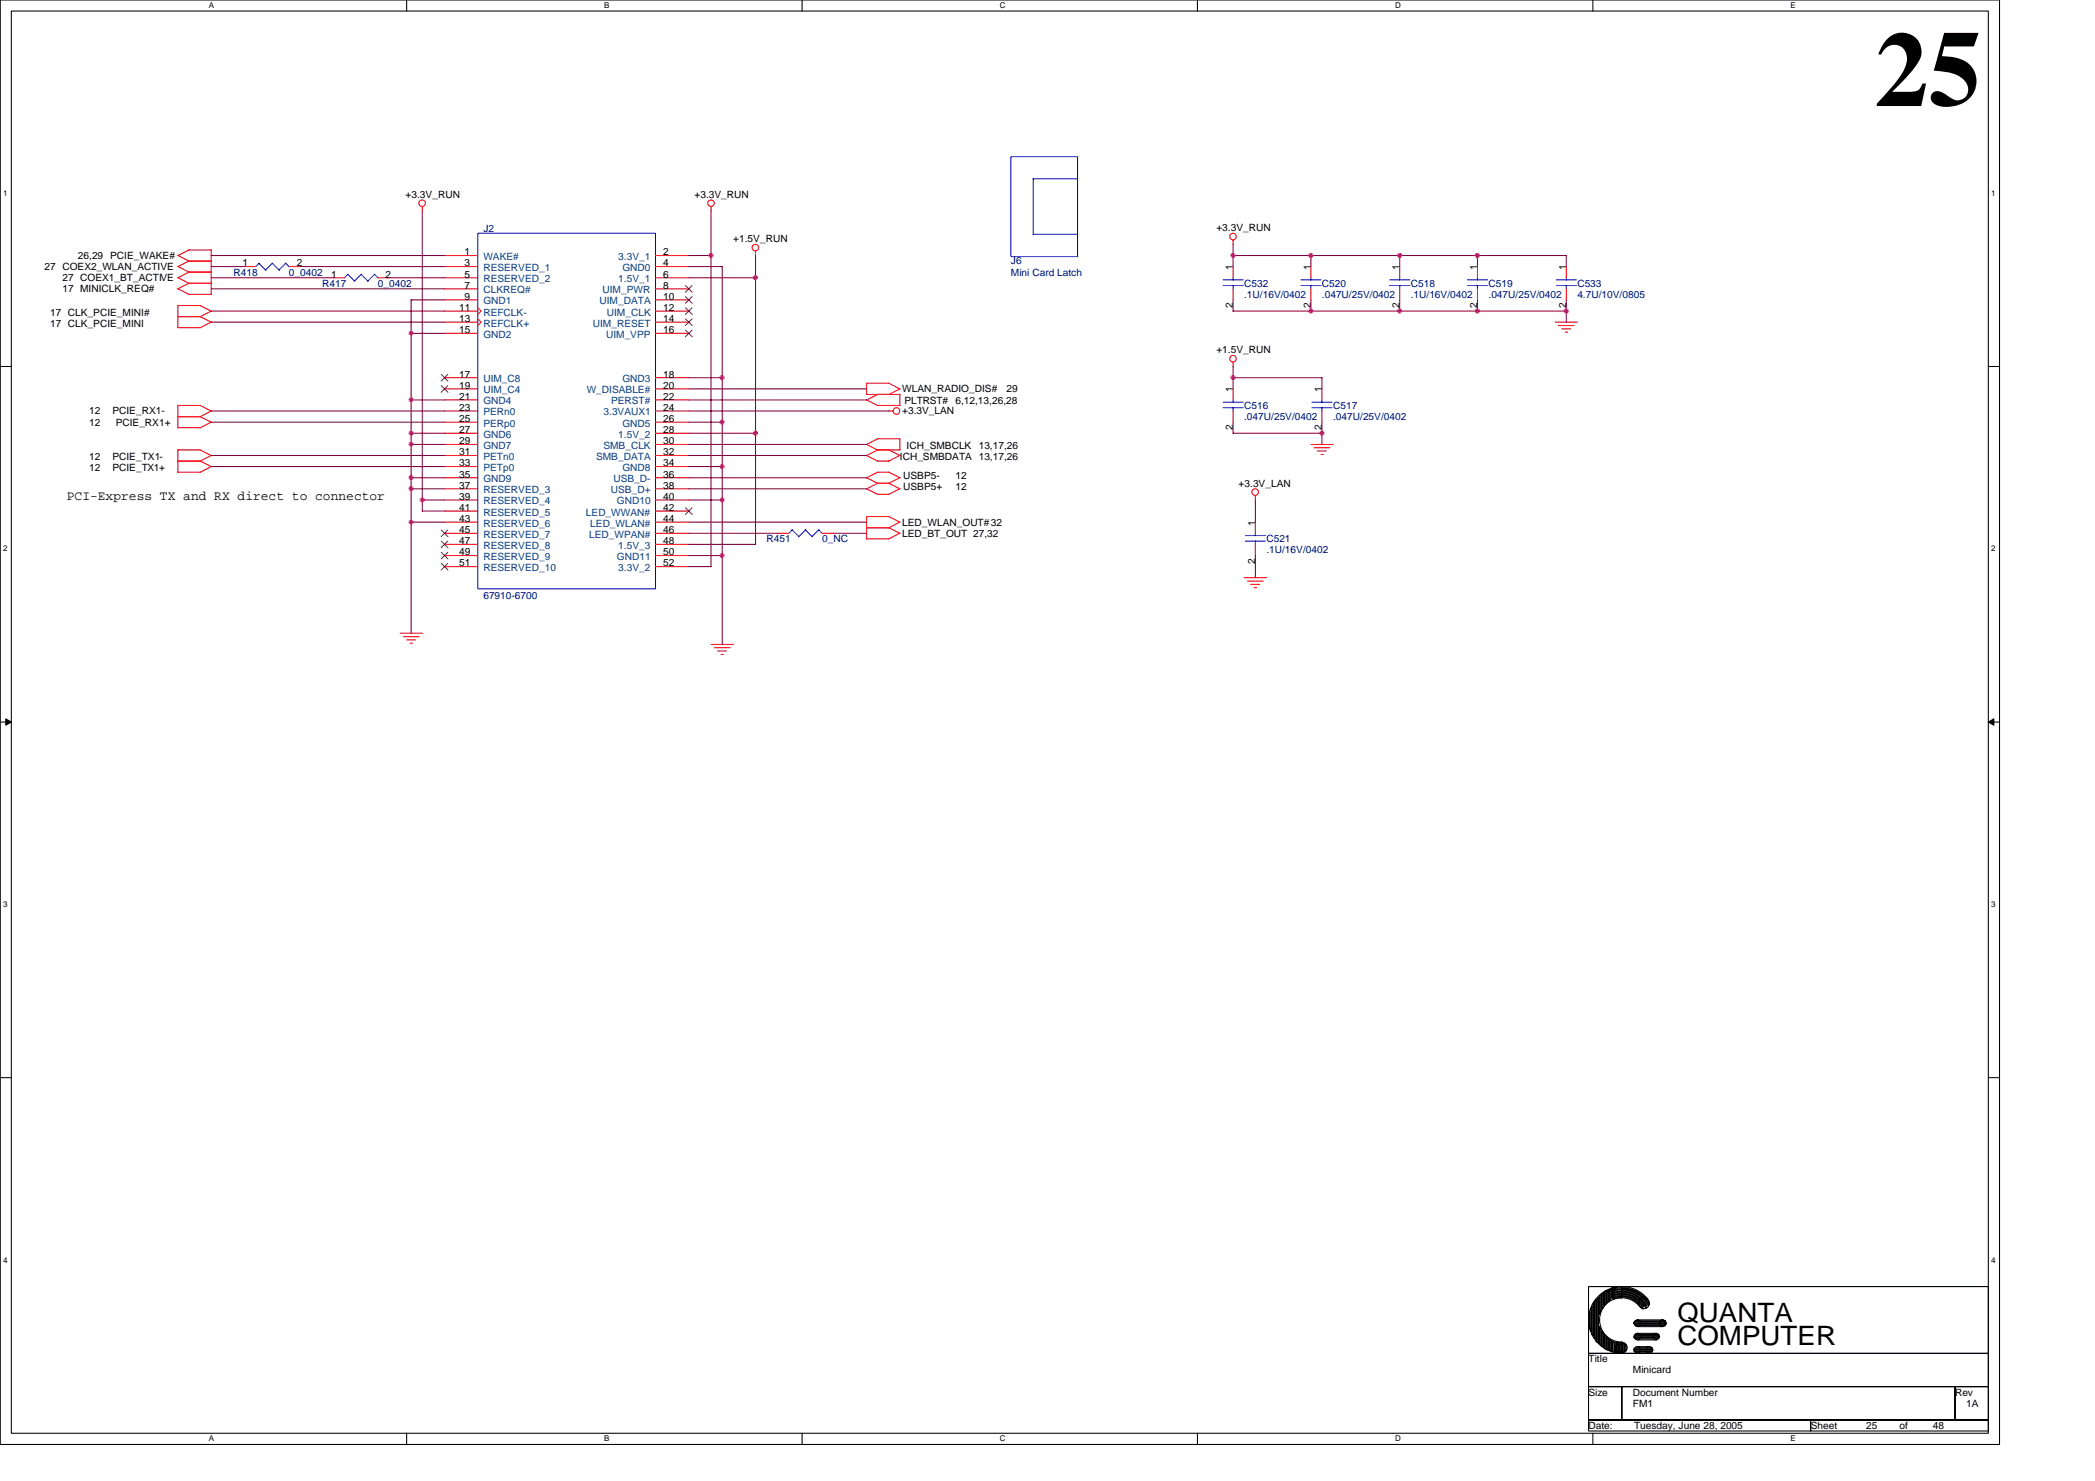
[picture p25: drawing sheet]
<svg xmlns="http://www.w3.org/2000/svg" width="297mm" height="210mm" viewBox="0 0 297 210" stroke-linecap="round" stroke-linejoin="round" font-family="sans-serif">
<defs><g id="words">
<text font-size="15.1" x="265.8" y="15">25</text>
<g font-size="3.8">
<text x="237.8" y="187.3">QUANTA</text>
<text x="237.8" y="190.7">COMPUTER</text>
</g>
<text font-size="1.9" x="9.5" y="70.8">PCI-Express TX and RX direct to connector</text>
<g font-size="1.4">
<text x="57.5" y="28">+3.3V_RUN</text>
<text x="98.5" y="28">+3.3V_RUN</text>
<text x="104" y="34.3">+1.5V_RUN</text>
<text x="172.5" y="32.8">+3.3V_RUN</text>
<text x="6.3" y="38.3">27 COEX2_WLAN_ACTIVE</text>
<text x="8.8" y="39.8">27 COEX1_BT_ACTIVE</text>
<text x="8.8" y="41.4">17 MINICLK_REQ#</text>
<text x="11" y="36.7">26,29 PCIE_WAKE#</text>
<text x="34.4" y="37.8">1</text>
<text x="42.1" y="37.8">2</text>
<text x="47" y="39.3">1</text>
<text x="54.7" y="39.3">2</text>
<text x="65.9" y="36.2">1</text>
<text x="65.9" y="37.8">3</text>
<text x="65.9" y="39.3">5</text>
<text x="65.9" y="40.9">7</text>
<text x="94" y="36.2">2</text>
<text x="94" y="37.8">4</text>
<text x="94" y="39.3">6</text>
<text x="94" y="40.9">8</text>
<text x="174.8" y="38.3" transform="rotate(-90 174.8 38.3)">1</text>
<text x="185.8" y="38.3" transform="rotate(-90 185.8 38.3)">1</text>
<text x="198.4" y="38.3" transform="rotate(-90 198.4 38.3)">1</text>
<text x="209.5" y="38.3" transform="rotate(-90 209.5 38.3)">1</text>
<text x="222.1" y="38.3" transform="rotate(-90 222.1 38.3)">1</text>
<text x="7.1" y="46.3">17 CLK_PCIE_MINI</text>
<text x="7.1" y="44.7">17 CLK_PCIE_MINI#</text>
<text x="65.1" y="44.1">11</text>
<text x="65.1" y="45.6">13</text>
<text x="65.1" y="47.2">15</text>
<text x="65.9" y="42.5">9</text>
<text x="94" y="42.5">10</text>
<text x="94" y="44.1">12</text>
<text x="94" y="45.6">14</text>
<text x="94" y="47.2">16</text>
<text x="174.8" y="43.7" transform="rotate(-90 174.8 43.7)">2</text>
<text x="185.8" y="43.7" transform="rotate(-90 185.8 43.7)">2</text>
<text x="198.4" y="43.7" transform="rotate(-90 198.4 43.7)">2</text>
<text x="209.5" y="43.7" transform="rotate(-90 209.5 43.7)">2</text>
<text x="222.1" y="43.7" transform="rotate(-90 222.1 43.7)">2</text>
<text x="65.1" y="53.5">17</text>
<text x="94" y="53.5">18</text>
<text x="172.5" y="50.1">+1.5V_RUN</text>
<text x="12.6" y="58.7">12</text>
<text x="15.9" y="58.7">PCIE_RX1-</text>
<text x="65.1" y="55.1">19</text>
<text x="65.1" y="56.7">21</text>
<text x="65.1" y="58.2">23</text>
<text x="65.1" y="59.8">25</text>
<text x="94" y="55.1">20</text>
<text x="94" y="56.7">22</text>
<text x="94" y="58.2">24</text>
<text x="94" y="59.8">26</text>
<text x="127.9" y="58.7">+3.3V_LAN</text>
<text x="127.9" y="55.6">WLAN_RADIO_DIS#</text>
<text x="128.2" y="57.3">PLTRST#</text>
<text x="135.5" y="57.3">6,12,13,26,28</text>
<text x="142.7" y="55.6">29</text>
<text x="174.8" y="55.6" transform="rotate(-90 174.8 55.6)">1</text>
<text x="187.4" y="55.6" transform="rotate(-90 187.4 55.6)">1</text>
<text x="12.6" y="65.2">12</text>
<text x="12.6" y="60.3">12</text>
<text x="15.9" y="65.2">PCIE_TX1-</text>
<text x="16.4" y="60.3">PCIE_RX1+</text>
<text x="65.1" y="61.4">27</text>
<text x="65.1" y="63">29</text>
<text x="65.1" y="64.5">31</text>
<text x="94" y="61.4">28</text>
<text x="94" y="63">30</text>
<text x="94" y="64.5">32</text>
<text x="127.6" y="65.2">ICH_SMBDATA 13,17,26</text>
<text x="128.5" y="63.6">ICH_SMBCLK</text>
<text x="138.8" y="63.6">13,17,26</text>
<text x="174.8" y="61" transform="rotate(-90 174.8 61)">2</text>
<text x="187.4" y="61" transform="rotate(-90 187.4 61)">2</text>
<text x="12.6" y="66.8">12</text>
<text x="15.9" y="66.8">PCIE_TX1+</text>
<text x="65.1" y="66.1">33</text>
<text x="65.1" y="67.7">35</text>
<text x="65.1" y="69.3">37</text>
<text x="65.1" y="70.8">39</text>
<text x="94" y="66.1">34</text>
<text x="94" y="67.7">36</text>
<text x="94" y="69.3">38</text>
<text x="94" y="70.8">40</text>
<text x="128.1" y="69.4">USBP5+</text>
<text x="128.1" y="67.9">USBP5-</text>
<text x="135.5" y="69.4">12</text>
<text x="135.5" y="67.9">12</text>
<text x="175.6" y="69">+3.3V_LAN</text>
<text x="65.1" y="72.4">41</text>
<text x="65.1" y="74">43</text>
<text x="65.1" y="75.6">45</text>
<text x="65.1" y="77.1">47</text>
<text x="94" y="72.4">42</text>
<text x="94" y="74">44</text>
<text x="94" y="75.6">46</text>
<text x="94" y="77.1">48</text>
<text x="127.9" y="74.5">LED_WLAN_OUT#32</text>
<text x="127.9" y="76.1">LED_BT_OUT 27,32</text>
<text x="178" y="74.5" transform="rotate(-90 178 74.5)">1</text>
<text x="65.1" y="78.7">49</text>
<text x="65.1" y="80.3">51</text>
<text x="94" y="78.7">50</text>
<text x="94" y="80.3">52</text>
<text x="178" y="79.9" transform="rotate(-90 178 79.9)">2</text>
<text x="225.2" y="193.1">Title</text>
<text x="225.2" y="197.8">Size</text>
<text x="231.5" y="197.8">Document Number</text>
<text x="231.5" y="194.6">Minicard</text>
<text x="277.2" y="197.8">Rev</text>
<text x="225.2" y="202.5">Date:</text>
<text x="231.5" y="199.4">FM1</text>
<text x="231.7" y="202.5">Tuesday, June 28, 2005</text>
<text x="256.7" y="202.5">Sheet</text>
<text x="264.6" y="202.5">25</text>
<text x="269.3" y="202.5">of</text>
<text x="274" y="202.5">48</text>
<text x="278.8" y="199.4">1A</text>
</g>
<g font-size="1.4" fill="#000080">
<text x="68.5" y="32.9">J2</text>
<text x="33.1" y="39.1">R418</text>
<text x="41" y="39.1">0_0402</text>
<text x="45.7" y="40.6">R417</text>
<text x="53.6" y="40.6">0_0402</text>
<text x="143.3" y="37.5">J6</text>
<text x="143.3" y="39.1">Mini Card Latch</text>
<text x="176.4" y="40.6">C532</text>
<text x="187.4" y="40.6">C520</text>
<text x="200" y="40.6">C518</text>
<text x="211" y="40.6">C519</text>
<text x="223.6" y="40.6">C533</text>
<text x="176.4" y="42.2">.1U/16V/0402</text>
<text x="187.4" y="42.2">.047U/25V/0402</text>
<text x="200" y="42.2">.1U/16V/0402</text>
<text x="211" y="42.2">.047U/25V/0402</text>
<text x="223.6" y="42.2">4.7U/10V/0805</text>
<text x="176.4" y="58">C516</text>
<text x="176.4" y="59.5">.047U/25V/0402</text>
<text x="189" y="58">C517</text>
<text x="189" y="59.5">.047U/25V/0402</text>
<text x="108.7" y="76.9">R451</text>
<text x="116.6" y="76.9">0_NC</text>
<text x="179.6" y="76.9">C521</text>
<text x="179.6" y="78.4">.1U/16V/0402</text>
<text x="68.5" y="84.9">67910-6700</text>
</g>
<g font-size="1.4" fill="#004080">
<text x="68.5" y="36.9">WAKE#</text>
<text x="68.5" y="38.4">RESERVED_1</text>
<text x="68.5" y="40">RESERVED_2</text>
<text x="68.5" y="41.6">CLKREQ#</text>
<text x="85.4" y="41.6">UIM_PWR</text>
<text x="87.7" y="36.9">3.3V_1</text>
<text x="87.7" y="40">1.5V_1</text>
<text x="88.2" y="38.4">GND0</text>
<text x="68.5" y="43.1">GND1</text>
<text x="68.5" y="44.7">REFCLK-</text>
<text x="68.5" y="46.3">REFCLK+</text>
<text x="68.5" y="47.9">GND2</text>
<text x="84" y="46.3">UIM_RESET</text>
<text x="85" y="43.1">UIM_DATA</text>
<text x="85.9" y="47.9">UIM_VPP</text>
<text x="86" y="44.7">UIM_CLK</text>
<text x="68.5" y="54.2">UIM_C8</text>
<text x="68.5" y="55.8">UIM_C4</text>
<text x="68.5" y="57.3">GND4</text>
<text x="68.5" y="58.9">PERn0</text>
<text x="83.2" y="55.8">W_DISABLE#</text>
<text x="85.6" y="58.9">3.3VAUX1</text>
<text x="86.6" y="57.3">PERST#</text>
<text x="88.2" y="54.2">GND3</text>
<text x="68.5" y="60.5">PERp0</text>
<text x="68.5" y="62">GND6</text>
<text x="68.5" y="63.6">GND7</text>
<text x="68.5" y="65.2">PETn0</text>
<text x="84.5" y="65.2">SMB_DATA</text>
<text x="85.6" y="63.6">SMB_CLK</text>
<text x="87.7" y="62">1.5V_2</text>
<text x="88.2" y="60.5">GND5</text>
<text x="68.5" y="66.8">PETp0</text>
<text x="68.5" y="68.3">GND9</text>
<text x="68.5" y="69.9">RESERVED_3</text>
<text x="68.5" y="71.5">RESERVED_4</text>
<text x="86.6" y="69.9">USB_D+</text>
<text x="87" y="68.3">USB_D-</text>
<text x="87.5" y="71.5">GND10</text>
<text x="88.2" y="66.8">GND8</text>
<text x="68.5" y="73.1">RESERVED_5</text>
<text x="68.5" y="74.6">RESERVED_6</text>
<text x="68.5" y="76.2">RESERVED_7</text>
<text x="68.5" y="77.8">RESERVED_8</text>
<text x="83.1" y="73.1">LED_WWAN#</text>
<text x="83.5" y="76.2">LED_WPAN#</text>
<text x="83.7" y="74.6">LED_WLAN#</text>
<text x="87.7" y="77.8">1.5V_3</text>
<text x="68.5" y="79.4">RESERVED_9</text>
<text x="68.5" y="80.9">RESERVED_10</text>
<text x="87.5" y="79.4">GND11</text>
<text x="87.7" y="80.9">3.3V_2</text>
</g>
<g font-size="1.1">
<text x="29.6" y="1.2">A</text>
<text x="85.7" y="1.2">B</text>
<text x="141.7" y="1.2">C</text>
<text x="197.8" y="1.2">D</text>
<text x="253.9" y="1.2">E</text>
<text x=".4" y="27.8">1</text>
<text x="282.3" y="27.8">1</text>
<text x=".4" y="78.1">2</text>
<text x="282.3" y="78.1">2</text>
<text x=".4" y="128.5">3</text>
<text x="282.3" y="128.5">3</text>
<text x=".4" y="178.9">4</text>
<text x="282.3" y="178.9">4</text>
<text x="29.6" y="204.3">A</text>
<text x="85.7" y="204.3">B</text>
<text x="141.7" y="204.3">C</text>
<text x="197.8" y="204.3">D</text>
<text x="253.9" y="204.3">E</text>
</g>
</g></defs>
<path d="M0 0h283.5v204.7h-283.5zM1.6 1.6h280.3v201.5h-280.3z" fill="none" stroke="#000" stroke-width=".15"/>
<g fill="#fff">
<path d="M29.6 .1h.8v1.3h-.8z"/>
<path d="M29.6 203.3h.8v1.3h-.8z"/>
</g>
<path d="M57.7 0v1.6M57.7 203.1v1.6" fill="none" stroke="#000" stroke-width=".15"/>
<g fill="#fff">
<path d="M85.7 .1h.7v1.3h-.7z"/>
<path d="M85.7 203.3h.7v1.3h-.7z"/>
</g>
<path d="M113.7 0v1.6M113.7 203.1v1.6" fill="none" stroke="#000" stroke-width=".15"/>
<g fill="#fff">
<path d="M141.7 .1h.9v1.3h-.9z"/>
<path d="M141.7 203.3h.9v1.3h-.9z"/>
</g>
<path d="M169.8 0v1.6M169.8 203.1v1.6" fill="none" stroke="#000" stroke-width=".15"/>
<g fill="#fff">
<path d="M197.8 .1h.8v1.3h-.8z"/>
<path d="M197.8 203.3h.8v1.3h-.8z"/>
</g>
<path d="M225.8 0v1.6M225.8 203.1v1.6" fill="none" stroke="#000" stroke-width=".15"/>
<g fill="#fff">
<path d="M253.9 .1h.7v1.3h-.7z"/>
<path d="M253.9 203.3h.7v1.3h-.7z"/>
<path d="M.4 26.8h.7v1.2h-.7z"/>
<path d="M282.3 26.8h.6v1.2h-.6z"/>
<path d="M.4 77.1h.7v1.3h-.7z"/>
<path d="M282.3 77.1h.6v1.3h-.6z"/>
</g>
<path d="M0 51.9h1.6M281.9 51.9h1.6" fill="none" stroke="#000" stroke-width=".15"/>
<g fill="#fff">
<path d="M.4 127.5h.7v1.3h-.7z"/>
<path d="M282.3 127.5h.6v1.3h-.6z"/>
</g>
<path d="M0 102.3h1.6M281.9 102.3h1.6" fill="none" stroke="#000" stroke-width=".15"/>
<path d="M.8 101.9l.8 .4-.8 .5zM281.9 102.3l.8-.4v.9z" fill="#000" stroke="#000" stroke-width=".14"/>
<g fill="#fff">
<path d="M.4 177.9h.7v1.3h-.7z"/>
<path d="M282.3 177.9h.6v1.3h-.6z"/>
</g>
<g fill="none" stroke="#000" stroke-width=".15">
<path d="M0 152.7h1.6M281.9 152.7h1.6M225.2 182.4h56.7v9.4h-56.7zM225.2 191.8h56.7v4.7h-56.7zM225.2 196.5h4.8v4.8h-4.8zM225.4 186v2.2l.2 .5M225.7 185.2v3.9l.2 .2M225.7 185.2l-.2 .3v3.2M225.9 184.8v4.5M226 184.6v5l.2 .2M226 184.5l-.1 .4M226.3 184.2v6"/>
<path d="M226.4 184.2l-.2 .2v5.4M226.6 183.9v6.5M226.6 190.4h.2M226.7 183.9l-.2 .2v6.1M226.8 183.6v2.7l.2-.5M227 188.3v2.3l.1 .1M227 188.4l-.2-.4v2.4M227.1 183.5v2M227.1 183.4l-.1 .2v2.2M227.3 189v1.9M227.3 190.9l.2 .1M227.3 189l-.2-.3v2"/>
<path d="M227.3 185.3l-.2 .2M227.4 183.1v2M227.4 189.1v1.9M227.4 189.1l.2 .2M227.5 183.1l-.2 .2v2M227.6 191.2h.2M227.6 189.3v1.9M227.6 184.8l-.2 .2M227.8 183v1.7M227.8 183h-.2v1.9M227.9 189.6v1.7h.2M227.9 189.6l-.1-.2v1.8"/>
<path d="M227.9 184.5l-.1 .2M228.1 182.8v1.6M228.1 182.8l-.2 .2v1.6M228.2 182.8v1.4M228.2 189.9v1.4l.2 .2M228.2 189.9l-.1-.1v1.5M228.2 184.2l-.1 .2M228.4 182.7v1.6M228.4 189.9v1.6M228.4 189.9l.2 .2M228.4 182.6l-.2 .2M228.5 190.1v1.4"/>
<path d="M228.7 183.7l1.2-.2a3.6 3.6 0 0 1 3.1 1.7M228.7 183.5l1.2-.2a3.8 3.8 0 0 1 3.4 2.1M228.7 183.3l1.2-.2a3.9 3.9 0 0 1 3.6 2.3M228.7 183.2l1.2-.2a4 4 0 0 1 3.6 2.1M228.7 183l1.2-.2a4.2 4.2 0 0 1 3.8 2.2M228.7 182.7l1.2-.2a4.6 4.6 0 0 1 3.9 2.2M228.7 190.1v1.4h-.2M228.7 184.1l-.2-.2v-1.3l.2-.1v1.6M228.7 190.2h.2M228.7 184l1.2-.2a3.3 3.3 0 0 1 3 1.7M228.7 183.8l1.2-.2a3.5 3.5 0 0 1 3.1 1.9M228.8 182.8l1.1-.1a4.4 4.4 0 0 1 3.9 2.2"/>
<path d="M228.9 191.5h.1M228.9 182.6v1.3M228.9 190.2v1.3M229 190.2h.2M229 190.2v1.3M229.3 190.2v1.5l.2-.2M229.3 190.2l-.5 1.4h.4v-1.4M229.5 190.2v1.3M229.5 190.2l.2 .4M229.6 190.5v1.1h.2M229.9 182.4l-1.4 .2M229.9 183.9l-1.1 .2"/>
<path d="M230 196.5h47.2v4.8h-47.2zM230 190.4v1.2h.1v-1.2h.2M230 190.4h-.2v1.2M230.3 190.4v1.3l.1-.2M230.4 190.5v1M230.4 190.5l.2 .2M230.6 190.7v.6M231.7 187.6h4.6M231.7 189.4h3.6M231.8 187.2h4.3v.2h-4.4v.2M231.8 189.1h3.4M231.8 191h2.4"/>
<path d="M232 187.9h4.1M232 189.8h3M232 191.6h2.2M232.2 190.9h1.7M232.2 191.8h1.7M232.2 189.9h2.7M232.2 189h2.7M232.2 188h3.6M232.2 187.1h3.6M232.4 185.1a3.1 3.1 0 0 0-2.5-1.2 3.1 3.1 0 0 0-3.1 3.1 3.2 3.2 0 0 0 3.1 3.2M233.6 184.1a4.7 4.7 0 0 0-3.7-1.7 4.7 4.7 0 0 0-4.7 4.6 4.7 4.7 0 0 0 4.7 4.8M234.2 191.2h-2.5v.1h2.7l-.2 .2"/>
<path d="M234.2 191v.2M234.2 191.5h-2.5l.3 .2M235.2 189.1v.2h-3.4l-.1 .2M235.3 189.4l-.2 .2h-3.4l.3 .2M236.1 187.7h-4.3l.2 .2M236.3 187.6l-.2 .1M277.2 196.5h4.7v4.8h-4.7zM225.2 201.3h31.5v1.5h-31.5zM256.7 201.3h25.2v1.5h-25.2z"/>
<circle cx="229.9" cy="191" r=".78"/>
<circle cx="232.1" cy="187.5" r=".46"/>
<circle cx="232.1" cy="191.3" r=".46"/>
<circle cx="232.1" cy="189.4" r=".46"/>
<circle cx="233.1" cy="184.7" r=".77"/>
<circle cx="233.9" cy="191.3" r=".46"/>
<circle cx="234.8" cy="189.4" r=".46"/>
<circle cx="235.8" cy="187.5" r=".47"/>
</g>
<g fill="none" stroke="#f00" stroke-width=".15">
<path d="M25.2 36.2l1.6 .8M25.2 37.8l1.6 .8M25.2 39.3l1.6 .9M26.8 37h3.2M26.8 38.6h3.2M26.8 35.4h3.2l-.1 6.3M26.8 35.4l-1.6 .8M26.8 37l-1.6 .8M26.8 38.5l-1.6 .9M34.7 37.8h1.6M41 37.8h1.5M47.3 39.4h1.5"/>
<path d="M53.6 39.4h1.6M59.9 29.3v.6M63 36.2h4.8M63 37.8h4.8M63 39.4h4.8M92.9 36.2h4.8M92.9 37.8h4.8M92.9 39.4h4.8M100.8 29.3v.6M107.1 35.6v.6M174.8 34v.6M174.8 37.8v1.6"/>
<path d="M185.9 37.8v1.6M198.5 37.8v1.6M209.5 37.8v1.6M222.1 37.8v1.6M25.2 44.9h3.2l1.6 .8M25.2 46.4h3.2M25.2 59.1h3.2l1.6 .8M25.2 40.9l1.6 .8M25.2 43.3v3.1M25.2 43.3h3.2l1.6 .8-1.6 .8M26.8 40.2h3.2M26.8 41.7h3.1"/>
<path d="M26.8 40.1l-1.6 .8M29.9 45.7l-1.5 .8M29.9 58.3l-1.5 .8M29.9 59.8l-1.5 .8M30 58.3l-1.6-.8h-3.2v3.1M63 45.7h4.8M63 58.3h4.8M63 40.9h4.8M63 42.5h4.8M63 44.1h4.8M63 47.2h4.8M63 53.5h4.8"/>
<path d="M63 55.1h4.8M63 56.7h4.8M63 59.8h4.8M67.8 43.6l.4 .5-.4 .5M67.8 45.2l.4 .5-.4 .4M92.9 45.7h4.8M92.9 58.3h4.8M92.9 40.9h4.8M92.9 42.5h4.8M92.9 44.1h4.8M92.9 47.2h4.8M92.9 53.5h4.8"/>
<path d="M92.9 55.1h4.8M92.9 56.7h4.8M92.9 59.8h4.8M122.9 56.7l1.6 .8M124.4 55.9l-1.6 .8M126 58.3h.6M126 54.3l1.6 .8M126 54.3h-3.1l-.1 1.6h4.8M127.6 55.9v1.6h-3.2M127.6 55.1l-1.6 .8M174.8 40.9v1.6M174.8 51.3v.7"/>
<path d="M174.8 55.1v1.6M174.8 58.3v1.5M185.9 40.9v1.6M187.4 55.1v1.6M187.4 58.3v1.5M198.5 40.9v1.6M209.5 40.9v1.6M220.5 45.7h3.2M221 46.1h2.2M221.4 46.6h1.3M221.9 47.1h.3M222.1 40.9v1.6"/>
<path d="M25.2 65.3h3.2l1.6 .8M25.2 66.9h3.2M25.2 60.6h3.2M29.9 66.1l-1.5 .9M29.9 64.6l-1.5 .8M30 64.6l-1.6-.8h-3.2v3.1M63 63h4.8M63 61.4h4.8M63 64.6h4.8M63 66.1h4.8M63 67.7h4.8M63 69.3h4.8"/>
<path d="M63 70.9h4.8M63 72.4h4.8M63 74h4.8M63 75.6h4.8M63 77.2h4.8M63 78.7h4.8M92.9 63h4.8M92.9 61.4h4.8M92.9 64.6h4.8M92.9 66.1h4.8M92.9 67.7h4.8M92.9 69.3h4.8"/>
<path d="M92.9 70.9h4.8M92.9 72.4h4.8M92.9 74h4.8M92.9 75.6h4.8M92.9 77.2h4.8M92.9 78.7h4.8M110.3 75.6h1.5M116.6 75.6h1.5M122.8 74.8h3.2l1.6 .8-1.6 .8M122.9 64.6l1.6 .8M122.9 63l1.6 .8M122.9 73.2v3.2h3.1"/>
<path d="M122.9 73.2h3.1M122.9 69.3l1.6 .8h1.5M122.9 67.7l1.6 .8M124.4 62.2h3.2v1.6h-3.2M124.4 66.9h1.6l1.6 .8-1.6 .8 1.6 .8-1.6 .8M124.4 68.5h1.6M124.4 63.8l-1.6 .8M124.4 65.3h1.6M124.4 62.2l-1.6 .8M124.4 68.5l-1.6 .8M124.4 66.9l-1.6 .8M126 63.8l1.6 .8-1.6 .7"/>
<path d="M126 73.2l1.6 .8-1.6 .8M178 70.2v.7M178 74v1.6M178 77.2v1.5M185.9 63h3.1M186.3 63.5h2.2M186.8 63.9h1.3M187.3 64.4h.3M56.7 89.7h3.2M57.2 90.2h2.2M57.7 90.7h1.2M58.1 91.2h.4"/>
<path d="M63 80.3h4.8M92.9 80.3h4.8M100.8 91.3h3.2M101.3 91.8h2.2M101.7 92.3h1.3M102.2 92.8h.4M176.4 81.9h3.2M176.9 82.4h2.2M177.3 82.8h1.3M177.8 83.3h.4"/>
<circle cx="59.9" cy="28.8" r=".46"/>
<circle cx="100.8" cy="28.8" r=".46"/>
<circle cx="107.1" cy="35.1" r=".47"/>
<circle cx="174.8" cy="33.5" r=".46"/>
<circle cx="127.1" cy="58.2" r=".47"/>
<circle cx="174.8" cy="50.8" r=".46"/>
<circle cx="178" cy="69.7" r=".47"/>
</g>
<g fill="none" stroke="#00f" stroke-width=".15">
<path d="M36.7 37.3l-.4 .5M38.6 37.3l1 1M38.6 37.3l-.9 1-1-1M40.5 37.3l.5 .5M40.5 37.3l-.9 1M49.3 38.9l1 1M49.3 38.9l-.5 .5M51.2 38.9l1 1M51.2 38.9l-.9 .9M53.1 38.9l.5 .5M53.1 38.9l-.9 .9M67.8 33.1h25.1v50.4h-25.1z"/>
<path d="M143.3 22.2h9.5v14.2h-9.5zM146.5 25.3h6.3M146.5 25.3v7.9M146.5 33.2h6.3M173.4 39.7h2.9M174.8 39.4v.3M184.4 39.7h2.9M185.9 39.4v.3M197 39.7h2.9M198.5 39.4v.3M208.1 39.7h2.8M209.5 39.4v.3"/>
<path d="M220.7 39.7h2.8M222.1 39.4v.3M173.4 40.5h2.9M173.4 57.8h2.9M173.4 57h2.9M174.8 40.4v.5M174.8 56.7v.3M174.8 57.8v.5M184.4 40.5h2.9M185.9 40.4v.5M186 57.8h2.9M186 57h2.9"/>
<path d="M187.4 56.7v.3M187.4 57.8v.5M197 40.5h2.9M198.5 40.4v.5M208.1 40.5h2.8M209.5 40.4v.5M220.7 40.5h2.8M222.1 40.4v.5M112.3 75.1l1 1M112.3 75.1l-.5 .5M114.2 75.1l1 1M114.2 75.1l-.9 1"/>
<path d="M116.1 75.1l.5 .5M116.1 75.1l-1 1M176.6 76.7h2.8M176.6 75.9h2.8M178 75.6v.3M178 76.7v.5"/>
</g>
<g fill="none" stroke="#804000" stroke-width=".14">
<path d="M62.6 53.1l.9 .9M62.6 54.7l.9 .9M63.5 53.1l-1 .9M63.5 54.7l-1 .9M97.2 40.5l.9 .9M97.2 42l.9 1M97.2 43.6l.9 1M97.2 45.2l.9 .9M97.2 46.8l.9 .9M98.1 40.5l-.9 .9M98.1 42l-.9 1M98.1 43.6l-.9 1"/>
<path d="M98.1 45.2l-.9 .9M98.1 46.8l-.9 .9M62.6 75.1l.9 1M62.6 76.7l.9 .9M62.6 78.3l.9 .9M62.6 79.8l.9 1M63.5 75.1l-1 1M63.5 76.7l-1 .9M63.5 78.3l-1 .9M63.5 79.8l-1 1M97.2 72l.9 .9M98.1 72l-.9 .9"/>
</g>
<g fill="none" stroke="#800040" stroke-width=".15">
<path d="M29.9 37.8h4.8M29.9 36.2h33.1M29.9 39.4h17.4M42.5 37.8h20.5M55.2 39.4h7.9M59.9 29.9v42.6M97.7 37.8h4.7M97.7 36.2h3.1M97.7 39.4h9.4M100.8 29.9v50.4M102.4 37.8v53.5M107.1 36.2v41h-9.5"/>
<path d="M174.8 34.6v3.2M174.8 36.2h47.3M185.9 36.2v1.6M198.5 36.2v1.6M209.5 36.2v1.6M222.1 36.2v1.6M29.9 44.1h33.1M29.9 40.9h33.1M29.9 45.7h33.1M29.9 59.8h33.2M29.9 58.3h33.2M58.3 56.7h4.7"/>
<path d="M58.3 47.2h4.7M63 42.5h-4.7v47.3M97.7 53.5h4.7M97.7 59.8h4.7M97.7 58.3h28.3M97.7 56.7h25.2M97.7 55.1h25.2M174.8 42.5v1.6h47.3M174.8 52v3.1M174.8 59.8v1.6M174.8 53.5h12.6v1.6M185.9 42.5v1.6"/>
<path d="M187.4 59.8v3.2M198.5 42.5v1.6M209.5 42.5v1.6M222.1 42.5v3.2M29.9 66.1h33.1M29.9 64.6h33.1M58.3 67.7h4.7M58.3 63h4.7M58.3 61.4h4.7M58.3 69.3h4.7M58.3 74h4.7M59.9 70.9h3.2"/>
<path d="M59.9 72.4h3.2M97.6 70.9h4.8M97.6 78.7h4.8M97.7 66.1h4.7M97.7 67.7h25.2M97.7 63h25.2M97.7 61.4h9.4M97.7 64.6h25.2M97.7 69.3h25.2M97.7 74h25.2M97.7 75.6h12.6M118.1 75.6h4.8"/>
<path d="M174.8 61.4h12.6M178 70.9v3.1M178 78.7v3.2M97.7 80.3h3.1"/>
</g>
<g fill="#f0f" stroke="#f0f" stroke-width=".15">
<circle cx="185.8" cy="44.1" r=".31"/>
<circle cx="198.4" cy="44.1" r=".31"/>
<circle cx="209.5" cy="44.1" r=".31"/>
<circle cx="102.4" cy="78.7" r=".3"/>
<circle cx="102.4" cy="53.5" r=".3"/>
<circle cx="102.4" cy="59.8" r=".3"/>
<circle cx="102.4" cy="66.1" r=".3"/>
<circle cx="102.4" cy="70.8" r=".3"/>
<circle cx="58.3" cy="67.7" r=".3"/>
<circle cx="58.3" cy="69.3" r=".3"/>
<circle cx="58.3" cy="63" r=".3"/>
<circle cx="58.3" cy="56.7" r=".3"/>
<circle cx="58.3" cy="61.4" r=".3"/>
<circle cx="58.3" cy="47.2" r=".3"/>
<circle cx="187.4" cy="61.4" r=".31"/>
<circle cx="174.8" cy="53.5" r=".31"/>
<circle cx="58.3" cy="74" r=".3"/>
<circle cx="100.8" cy="36.2" r=".31"/>
<circle cx="59.9" cy="70.8" r=".3"/>
<circle cx="107.1" cy="39.3" r=".3"/>
<circle cx="107.1" cy="61.4" r=".31"/>
<circle cx="174.8" cy="36.2" r=".31"/>
<circle cx="185.8" cy="36.2" r=".31"/>
<circle cx="198.4" cy="36.2" r=".31"/>
<circle cx="209.5" cy="36.2" r=".31"/>
<circle cx="222.1" cy="44.1" r=".31"/>
</g>
<use href="#words"/>
</svg>
